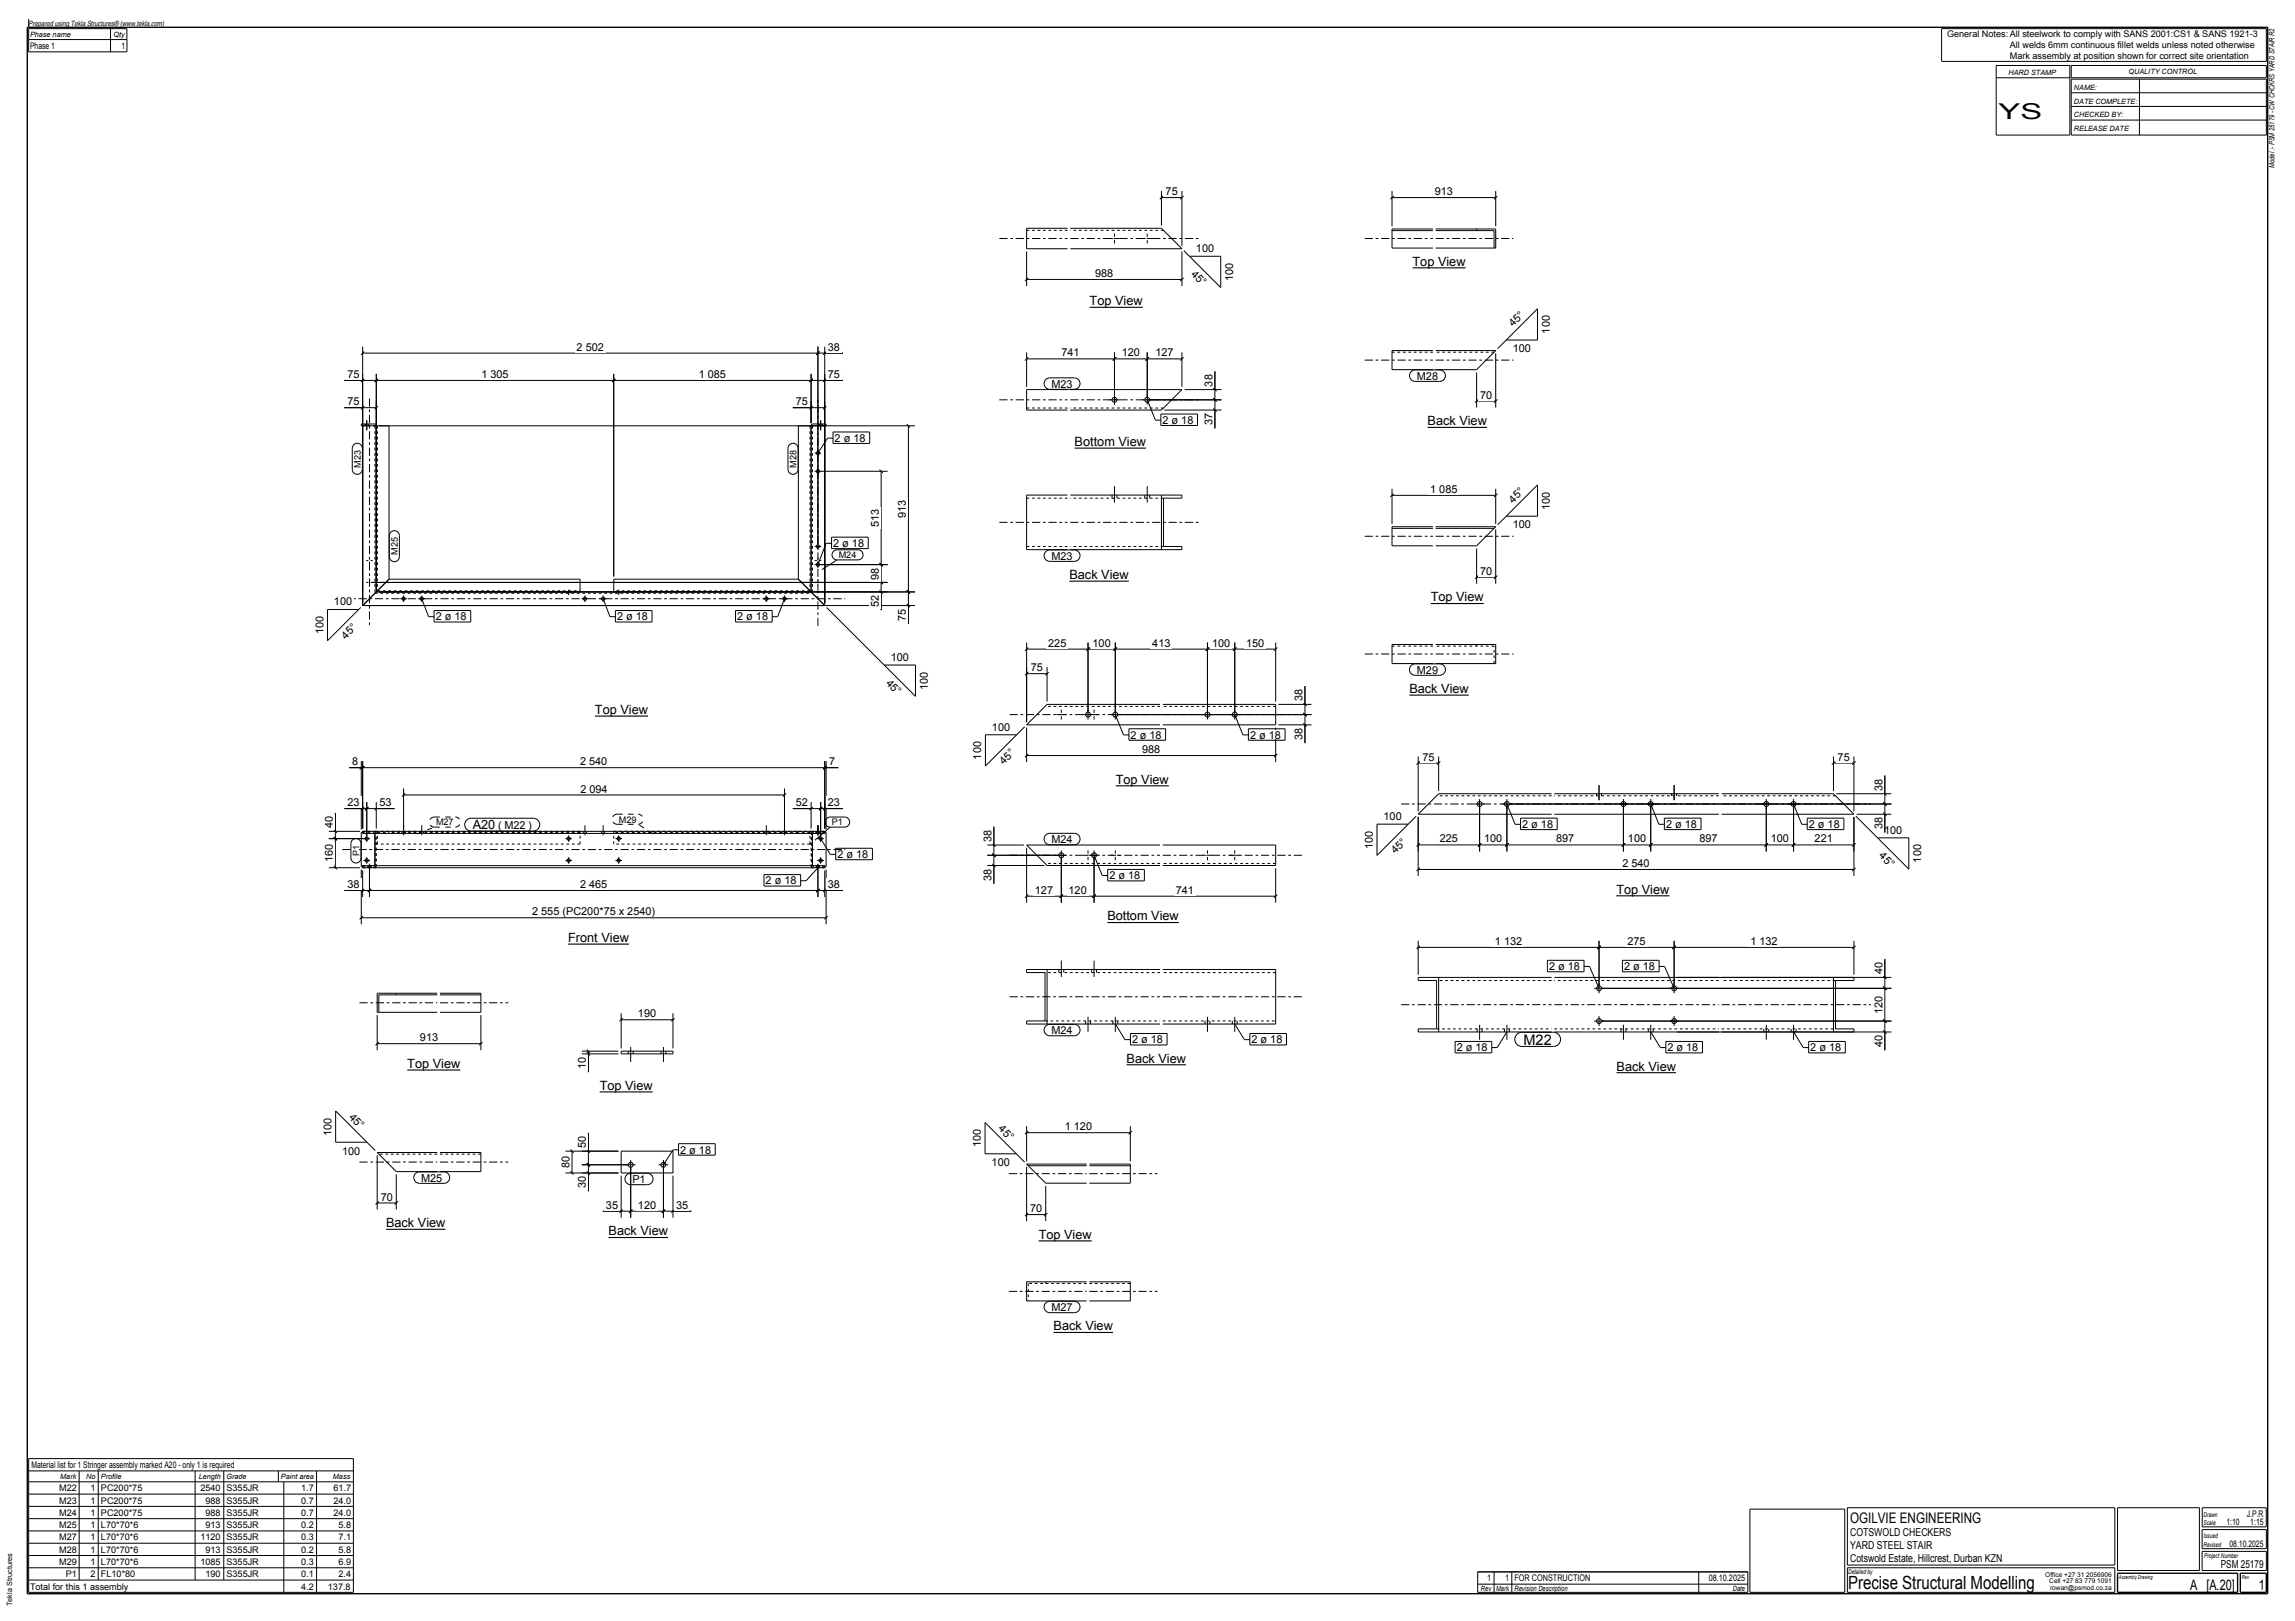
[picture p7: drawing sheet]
<svg xmlns="http://www.w3.org/2000/svg" width="841mm" height="594mm" viewBox="0 0 841 594" stroke-linecap="round" stroke-linejoin="round" font-family="sans-serif">
<defs><g id="words">
<text font-size="8" x="732.4" y="43.5">YS</text>
<text font-size="6.7" x="677.2" y="582.3">Precise Structural Modelling</text>
<g font-size="5.3">
<text x="558.3" y="382.9">M22</text>
<text x="678" y="558">OGILVIE ENGINEERING</text>
<text x="802.5" y="582.5">A [A.20]</text>
<text x="827.8" y="582.5">1</text>
</g>
<g font-size="4.7">
<text x="517.6" y="97.4">Top View</text>
<text x="399.3" y="111.9">Top View</text>
<text x="523.1" y="155.9">Back View</text>
<text x="393.8" y="163.5">Bottom View</text>
<text x="391.9" y="212.2">Back View</text>
<text x="524.3" y="220.4">Top View</text>
<text x="516.5" y="254">Back View</text>
<text x="218" y="261.7">Top View</text>
<text x="408.9" y="287.2">Top View</text>
<text x="173.2" y="303.9">A20</text>
<text x="592.3" y="327.5">Top View</text>
<text x="405.8" y="337.3">Bottom View</text>
<text x="208.2" y="345.2">Front View</text>
<text x="412.8" y="389.4">Back View</text>
<text x="149.2" y="391.4">Top View</text>
<text x="592.4" y="392.3">Back View</text>
<text x="219.7" y="399.4">Top View</text>
<text x="141.5" y="449.7">Back View</text>
<text x="223" y="452.7">Back View</text>
<text x="380.6" y="454">Top View</text>
<text x="386.1" y="487.5">Back View</text>
</g>
<g font-size="4">
<text x="427.1" y="71.5">75</text>
<text x="525.8" y="71.5">913</text>
<text x="438.3" y="92.4">100</text>
<text x="401.3" y="101.5">988</text>
<text x="436.3" y="100.7" transform="rotate(45 436.3 100.7)">45°</text>
<text x="451.8" y="103" transform="rotate(-90 451.8 103)">100</text>
<text x="554.5" y="120" transform="rotate(-45 554.5 120)">45°</text>
<text x="567.9" y="122.2" transform="rotate(-90 567.9 122.2)">100</text>
<text x="211.3" y="128.5">2 502</text>
<text x="303.4" y="128.5">38</text>
<text x="389" y="130.6">741</text>
<text x="411.1" y="130.6">120</text>
<text x="423.4" y="130.6">127</text>
<text x="554.4" y="129.1">100</text>
<text x="127.3" y="138.5">75</text>
<text x="176.4" y="138.5">1 305</text>
<text x="256.1" y="138.5">1 085</text>
<text x="303.4" y="138.5">75</text>
<text x="385.3" y="142.1">M23</text>
<text x="444.3" y="141.6" transform="rotate(-90 444.3 141.6)">38</text>
<text x="519.2" y="139.2">M28</text>
<text x="127.3" y="148.5">75</text>
<text x="291.7" y="148.5">75</text>
<text x="542.4" y="146.1">70</text>
<text x="426" y="155.3">2 ø 18</text>
<text x="444.3" y="155.8" transform="rotate(-90 444.3 155.8)">37</text>
<text x="305.9" y="161.9">2 ø 18</text>
<text x="524.1" y="180.6">1 085</text>
<text x="554.5" y="184.5" transform="rotate(-45 554.5 184.5)">45°</text>
<text x="332" y="189.8" transform="rotate(-90 332 189.8)">913</text>
<text x="567.9" y="186.8" transform="rotate(-90 567.9 186.8)">100</text>
<text x="322" y="193.1" transform="rotate(-90 322 193.1)">513</text>
<text x="554.4" y="193.7">100</text>
<text x="305.3" y="200.4">2 ø 18</text>
<text x="385.3" y="205.1">M23</text>
<text x="322" y="212.4" transform="rotate(-90 322 212.4)">98</text>
<text x="542.4" y="210.6">70</text>
<text x="122.4" y="221.8">100</text>
<text x="159.7" y="227.3">2 ø 18</text>
<text x="226.1" y="227.3">2 ø 18</text>
<text x="270.1" y="227.3">2 ø 18</text>
<text x="322" y="222.5" transform="rotate(-90 322 222.5)">52</text>
<text x="332" y="227.5" transform="rotate(-90 332 227.5)">75</text>
<text x="118.5" y="232.4" transform="rotate(-90 118.5 232.4)">100</text>
<text x="126.8" y="234.4" transform="rotate(-45 126.8 234.4)">45°</text>
<text x="384.1" y="237">225</text>
<text x="400.4" y="237">100</text>
<text x="422.3" y="237">413</text>
<text x="444.1" y="237">100</text>
<text x="456.6" y="237">150</text>
<text x="326.4" y="242.2">100</text>
<text x="377.7" y="246">75</text>
<text x="324.4" y="250.5" transform="rotate(45 324.4 250.5)">45°</text>
<text x="519.2" y="246.9">M29</text>
<text x="340" y="252.8" transform="rotate(-90 340 252.8)">100</text>
<text x="477.3" y="257" transform="rotate(-90 477.3 257)">38</text>
<text x="363.5" y="267.8">100</text>
<text x="414.3" y="270.7">2 ø 18</text>
<text x="418.5" y="276">988</text>
<text x="458.1" y="270.7">2 ø 18</text>
<text x="477.3" y="271.2" transform="rotate(-90 477.3 271.2)">38</text>
<text x="129" y="280.4">8</text>
<text x="212.6" y="280.4">2 540</text>
<text x="303.9" y="280.4">7</text>
<text x="359.6" y="278.3" transform="rotate(-90 359.6 278.3)">100</text>
<text x="367.9" y="280.3" transform="rotate(-45 367.9 280.3)">45°</text>
<text x="521.2" y="278.7">75</text>
<text x="673.4" y="278.7">75</text>
<text x="212.7" y="290.4">2 094</text>
<text x="689.8" y="289.7" transform="rotate(-90 689.8 289.7)">38</text>
<text x="127.3" y="295.4">23</text>
<text x="139" y="295.4">53</text>
<text x="291.7" y="295.4">52</text>
<text x="303.4" y="295.4">23</text>
<text x="122" y="303.5" transform="rotate(-90 122 303.5)">40</text>
<text x="182.6" y="303.9">( M22 )</text>
<text x="507" y="300.5">100</text>
<text x="557.8" y="303.4">2 ø 18</text>
<text x="610.5" y="303.4">2 ø 18</text>
<text x="662.8" y="303.4">2 ø 18</text>
<text x="689.8" y="303.9" transform="rotate(-90 689.8 303.9)">38</text>
<text x="690.4" y="305.5">100</text>
<text x="363.3" y="308.5" transform="rotate(-90 363.3 308.5)">38</text>
<text x="385.3" y="309">M24</text>
<text x="503.1" y="311.1" transform="rotate(-90 503.1 311.1)">100</text>
<text x="527.6" y="308.7">225</text>
<text x="543.9" y="308.7">100</text>
<text x="570.2" y="308.7">897</text>
<text x="596.6" y="308.7">100</text>
<text x="622.7" y="308.7">897</text>
<text x="648.9" y="308.7">100</text>
<text x="665" y="308.7">221</text>
<text x="122" y="316" transform="rotate(-90 122 316)">160</text>
<text x="306.9" y="314.4">2 ø 18</text>
<text x="511.4" y="313.1" transform="rotate(-45 511.4 313.1)">45°</text>
<text x="594.5" y="317.7">2 540</text>
<text x="688.4" y="313.8" transform="rotate(45 688.4 313.8)">45°</text>
<text x="704" y="316.1" transform="rotate(-90 704 316.1)">100</text>
<text x="363.3" y="322.7" transform="rotate(-90 363.3 322.7)">38</text>
<text x="406.5" y="322.2">2 ø 18</text>
<text x="127.3" y="325.4">38</text>
<text x="212.6" y="325.4">2 465</text>
<text x="280.6" y="324.1">2 ø 18</text>
<text x="303.4" y="325.4">38</text>
<text x="379.2" y="327.5">127</text>
<text x="391.6" y="327.5">120</text>
<text x="430.9" y="327.5">741</text>
<text x="195" y="335.4">2 555 (PC200*75 x 2540)</text>
<text x="547.8" y="346.3">1 132</text>
<text x="596.4" y="346.3">275</text>
<text x="641.4" y="346.3">1 132</text>
<text x="567.6" y="355.5">2 ø 18</text>
<text x="595.1" y="355.5">2 ø 18</text>
<text x="689.8" y="357" transform="rotate(-90 689.8 357)">40</text>
<text x="689.8" y="371.5" transform="rotate(-90 689.8 371.5)">120</text>
<text x="233.8" y="372.8">190</text>
<text x="153.9" y="381.6">913</text>
<text x="385.3" y="379">M24</text>
<text x="414.8" y="382.3">2 ø 18</text>
<text x="458.6" y="382.3">2 ø 18</text>
<text x="689.8" y="383.7" transform="rotate(-90 689.8 383.7)">40</text>
<text x="533.8" y="385.2">2 ø 18</text>
<text x="611" y="385.2">2 ø 18</text>
<text x="663.4" y="385.2">2 ø 18</text>
<text x="214.7" y="391.8" transform="rotate(-90 214.7 391.8)">10</text>
<text x="127.7" y="409.6" transform="rotate(45 127.7 409.6)">45°</text>
<text x="365.6" y="413.9" transform="rotate(45 365.6 413.9)">45°</text>
<text x="121.5" y="416.2" transform="rotate(-90 121.5 416.2)">100</text>
<text x="390.2" y="414.2">1 120</text>
<text x="125.4" y="423.1">100</text>
<text x="214.7" y="420.7" transform="rotate(-90 214.7 420.7)">50</text>
<text x="249.3" y="422.7">2 ø 18</text>
<text x="359.5" y="420.4" transform="rotate(-90 359.5 420.4)">100</text>
<text x="208.7" y="428" transform="rotate(-90 208.7 428)">80</text>
<text x="363.4" y="427.3">100</text>
<text x="154.3" y="433">M25</text>
<text x="214.7" y="435.4" transform="rotate(-90 214.7 435.4)">30</text>
<text x="231.7" y="433.5">P1</text>
<text x="139.5" y="439.9">70</text>
<text x="222" y="442.9">35</text>
<text x="233.8" y="442.9">120</text>
<text x="247.7" y="442.9">35</text>
<text x="377.5" y="444.2">70</text>
<text x="385.3" y="480.4">M27</text>
<text x="678" y="563">COTSWOLD CHECKERS</text>
<text x="678" y="567.5">YARD STEEL STAIR</text>
<text x="678" y="572.5">Cotswold Estate, Hillcrest, Durban KZN</text>
<text x="813.8" y="574.5">PSM 25179</text>
</g>
<g font-size="3.3">
<text x="11" y="18">Phase 1</text>
<text x="44.5" y="18">1</text>
<text x="713.5" y="13.5">General Notes: All steelwork to comply with SANS 2001:CS1 &amp; SANS 1921-3</text>
<text x="736.5" y="17.5">All welds 6mm continuous fillet welds unless noted otherwise</text>
<text x="736.5" y="21.5">Mark assembly at position shown for correct site orientation</text>
<text x="132.2" y="171.4" transform="rotate(-90 132.2 171.4)">M23</text>
<text x="291.9" y="171.4" transform="rotate(-90 291.9 171.4)">M28</text>
<text x="145.8" y="203.4" transform="rotate(-90 145.8 203.4)">M25</text>
<text x="307.3" y="204.6">M24</text>
<text x="159.8" y="302.5">M27</text>
<text x="226.8" y="301.5">M29</text>
<text x="304.8" y="302.5">P1</text>
<text x="131.7" y="313.8" transform="rotate(-90 131.7 313.8)">P1</text>
<text x="11.5" y="538">Material list for 1 Stringer assembly marked A20 - only 1 is required</text>
<text x="21.7" y="546.5">M22</text>
<text x="21.7" y="551">M23</text>
<text x="33.1" y="546.5">1</text>
<text x="33.1" y="551">1</text>
<text x="37" y="551">PC200*75</text>
<text x="37" y="546.5">PC200*75</text>
<text x="73.4" y="546.5">2540 S355JR</text>
<text x="75.3" y="551">988 S355JR</text>
<text x="110.4" y="546.5">1.7</text>
<text x="110.4" y="551">0.7</text>
<text x="122.2" y="546.5">61.7</text>
<text x="122.2" y="551">24.0</text>
<text x="21.7" y="555.5">M24</text>
<text x="33.1" y="555.5">1</text>
<text x="37" y="555.5">PC200*75</text>
<text x="75.3" y="555.5">988 S355JR</text>
<text x="110.4" y="555.5">0.7</text>
<text x="122.2" y="555.5">24.0</text>
<text x="823.4" y="555.7">J.P.R</text>
<text x="21.7" y="560">M25</text>
<text x="33.1" y="560">1</text>
<text x="37" y="560">L70*70*6</text>
<text x="75.3" y="560">913 S355JR</text>
<text x="110.4" y="560">0.2</text>
<text x="124" y="560">5.8</text>
<text x="815.8" y="559">1:10</text>
<text x="824.6" y="559">1:15</text>
<text x="21.7" y="564.5">M27</text>
<text x="21.7" y="569">M28</text>
<text x="33.1" y="564.5">1</text>
<text x="33.1" y="569">1</text>
<text x="37" y="569">L70*70*6</text>
<text x="37" y="564.5">L70*70*6</text>
<text x="73.4" y="564.5">1120 S355JR</text>
<text x="75.3" y="569">913 S355JR</text>
<text x="110.4" y="564.5">0.3</text>
<text x="110.4" y="569">0.2</text>
<text x="124" y="564.5">7.1</text>
<text x="124" y="569">5.8</text>
<text x="817" y="567">08.10.2025</text>
<text x="21.7" y="573.5">M29</text>
<text x="33.1" y="573.5">1</text>
<text x="37" y="573.5">L70*70*6</text>
<text x="73.4" y="573.5">1085 S355JR</text>
<text x="110.4" y="573.5">0.3</text>
<text x="124" y="573.5">6.9</text>
<text x="24.1" y="578">P1</text>
<text x="33.1" y="578">2</text>
<text x="37" y="578">FL10*80</text>
<text x="75.3" y="578">190 S355JR</text>
<text x="110.4" y="578">0.1</text>
<text x="124" y="578">2.4</text>
<text x="545" y="579.5">1</text>
<text x="551.5" y="579.5">1 FOR CONSTRUCTION</text>
<text x="626.2" y="579.5">08.10.2025</text>
<text x="11" y="582.5">Total for this 1 assembly</text>
<text x="110.4" y="582.5">4.2</text>
<text x="120.2" y="582.5">137.8</text>
</g>
<g font-size="2.7">
<text x="10.5" y="9.5">Prepared using Tekla Structures® (www.tekla.com)</text>
<text x="11" y="13.5">Phase name</text>
<text x="41.6" y="13.5">Qty</text>
<text x="736" y="27.5">HARD STAMP</text>
<text x="780" y="27">QUALITY CONTROL</text>
<text x="760" y="33">NAME:</text>
<text x="760" y="38">DATE COMPLETE:</text>
<text x="760" y="43">CHECKED BY:</text>
<text x="760" y="48">RELEASE DATE</text>
<text x="833.5" y="61.5" transform="rotate(-90 833.5 61.5)">Model :- PSM 25179 - CW CHCKRS YARD STAIR R2</text>
<text x="22.1" y="542">Mark</text>
<text x="31.6" y="542">No</text>
<text x="37" y="542">Profile</text>
<text x="72.8" y="542">Length</text>
<text x="83" y="542">Grade</text>
<text x="102.9" y="542">Paint area</text>
<text x="122" y="542">Mass</text>
<text x="542.7" y="583">Rev</text>
<text x="548.3" y="583">Mark</text>
<text x="555" y="583">Revision Description</text>
<text x="635" y="583">Date</text>
<text x="4.5" y="588.5" transform="rotate(-90 4.5 588.5)">Tekla Structures</text>
</g>
<g font-size="2.4">
<text x="807.5" y="555.7">Drawn</text>
<text x="807.5" y="559">Scale</text>
<text x="807.5" y="563.8">Issued</text>
<text x="807.5" y="566.8">Revised</text>
<text x="807.7" y="570.7">Project Number</text>
<text x="677.2" y="576.7">Detailed by</text>
<text x="749.5" y="578">Office +27 31 2056906</text>
<text x="751" y="580.3">Cell +27 83 779 1091</text>
<text x="751.3" y="582.5">rowan@psmod.co.za</text>
</g>
<g font-size="2">
<text x="776.5" y="578.5">Assembly Drawing</text>
<text x="821.5" y="578.5">Rev</text>
</g>
</g></defs>
<path d="M10 10h821v574h-821z" fill="none" stroke="#000" stroke-width=".5"/>
<path d="M208.2 346h22.3" fill="none" stroke="#000" stroke-width=".4"/>
<path d="M208.2 341.7h22.3v3.5h-22.3z" fill-rule="evenodd" fill="#fefefb"/>
<path d="M218 262.4h19.5" fill="none" stroke="#000" stroke-width=".4"/>
<path d="M218 258.2h19.5v3.5h-19.5z" fill-rule="evenodd" fill="#fefefb"/>
<path d="M399.3 112.6h19.4" fill="none" stroke="#000" stroke-width=".4"/>
<path d="M399.3 108.4h19.4v3.5h-19.4z" fill-rule="evenodd" fill="#fefefb"/>
<path d="M391.9 213h21.8" fill="none" stroke="#000" stroke-width=".4"/>
<path d="M391.9 208.7h21.8v3.5h-21.8z" fill-rule="evenodd" fill="#fefefb"/>
<path d="M393.8 164.2h26.2" fill="none" stroke="#000" stroke-width=".4"/>
<path d="M393.8 160h26.2v3.5h-26.2z" fill-rule="evenodd" fill="#fefefb"/>
<path d="M408.9 288h19.4" fill="none" stroke="#000" stroke-width=".4"/>
<path d="M408.9 283.7h19.4v3.5h-19.4z" fill-rule="evenodd" fill="#fefefb"/>
<path d="M412.8 390.2h21.8" fill="none" stroke="#000" stroke-width=".4"/>
<path d="M412.8 385.9h21.8v3.5h-21.8z" fill-rule="evenodd" fill="#fefefb"/>
<path d="M405.8 338.1h26.2" fill="none" stroke="#000" stroke-width=".4"/>
<path d="M405.8 333.8h26.2v3.5h-26.2z" fill-rule="evenodd" fill="#fefefb"/>
<path d="M149.2 392.1h19.5" fill="none" stroke="#000" stroke-width=".4"/>
<path d="M149.2 387.9h19.5v3.5h-19.5z" fill-rule="evenodd" fill="#fefefb"/>
<path d="M141.5 450.5h21.8" fill="none" stroke="#000" stroke-width=".4"/>
<path d="M141.5 446.2h21.8v3.5h-21.8z" fill-rule="evenodd" fill="#fefefb"/>
<path d="M219.7 400.1h19.5" fill="none" stroke="#000" stroke-width=".4"/>
<path d="M219.7 395.9h19.5v3.5h-19.5z" fill-rule="evenodd" fill="#fefefb"/>
<path d="M223 453.5h21.8" fill="none" stroke="#000" stroke-width=".4"/>
<path d="M223 449.2h21.8v3.5h-21.8z" fill-rule="evenodd" fill="#fefefb"/>
<path d="M380.6 454.7h19.5" fill="none" stroke="#000" stroke-width=".4"/>
<path d="M380.6 450.5h19.5v3.5h-19.5z" fill-rule="evenodd" fill="#fefefb"/>
<path d="M386.1 488.3h21.7" fill="none" stroke="#000" stroke-width=".4"/>
<path d="M386.1 484h21.7v3.5h-21.7z" fill-rule="evenodd" fill="#fefefb"/>
<path d="M517.6 98.1h19.5" fill="none" stroke="#000" stroke-width=".4"/>
<path d="M517.6 93.9h19.5v3.5h-19.5z" fill-rule="evenodd" fill="#fefefb"/>
<path d="M523.1 156.6h21.8" fill="none" stroke="#000" stroke-width=".4"/>
<path d="M523.1 152.4h21.8v3.5h-21.8z" fill-rule="evenodd" fill="#fefefb"/>
<path d="M524.3 221.2h19.4" fill="none" stroke="#000" stroke-width=".4"/>
<path d="M524.3 216.9h19.4v3.5h-19.4z" fill-rule="evenodd" fill="#fefefb"/>
<path d="M516.5 254.7h21.7" fill="none" stroke="#000" stroke-width=".4"/>
<path d="M516.5 250.5h21.7v3.5h-21.7z" fill-rule="evenodd" fill="#fefefb"/>
<path d="M592.3 328.3h19.5" fill="none" stroke="#000" stroke-width=".4"/>
<path d="M592.3 324h19.5v3.5h-19.5z" fill-rule="evenodd" fill="#fefefb"/>
<path d="M592.4 393.1h21.8" fill="none" stroke="#000" stroke-width=".4"/>
<path d="M592.4 388.8h21.8v3.5h-21.8z" fill-rule="evenodd" fill="#fefefb"/>
<g fill="none" stroke="#000" stroke-width=".37" stroke-dasharray="1 1 1 1" stroke-linecap="butt">
<path d="M391.2 84.4h-15M426.4 84.4h-34.2M525.1 129.1h-15M547.5 129.1h-21.4M137.4 156v61.4M137.7 156h-4.8M138.3 156v60.5M296.8 156v60.5M297.7 156v61.4M302.2 156h-4.8M391.2 149.5h-15M426.4 149.5h-34.2"/>
<path d="M391.2 182.6h-15M426.4 182.6h-34.2M137.4 217.4h160.3M138.3 216.5h74.3M296.8 216.5h-71.9M391.2 200.3h-15M426.4 200.3h-34.2M525.1 236.8h-15M541.1 236.8v-.6M547.5 236.8h-21.4M425.1 258.9h-42.1M467.5 258.9h-41.4"/>
<path d="M547.5 243.2v-6.4M568.6 291.6h-42.2M629.9 291.6h-60.3M672.6 291.6h-41.7M132.9 317.2h4.5M132.9 304.6h5M132.9 317.6h4.8M137.4 305.4h-4.5M137.7 317.6v-12.6M137.7 305h-4.8M137.9 318h-5M137.9 304.6v13.4"/>
<path d="M137.9 309.3h.4M138.3 309.3v-4.3M138.3 305h4.3M142.6 305v-.4M142.6 304.6h-4.7M212.6 304.6h-70M212.6 305h-70M212.6 309.3h-74.3M212.6 309.3v-4.7M224.9 309.3v-4.7M224.9 304.6h67.7M292.6 305v-.4"/>
<path d="M292.6 304.6h4.6M292.6 305h-67.7M296.8 309.3v-4.3M296.8 305h-4.2M296.8 309.3h-71.9M297.2 309.3h-.4M297.2 304.6v13.4M297.4 305v12.6M297.7 305.4h4.5M302.2 318h-5M302.2 317.2h-4.5M302.2 304.6h-5"/>
<path d="M302.2 317.6h-4.8M302.2 305h-4.8M425.1 316.4h-42.1M467.5 316.4h-41.4M425.1 356.4h-42.1M467.5 356.4h-41.4M568.6 359.3h-42.2M629.9 359.3h-60.3M672.6 359.3h-41.7M383 374.1h42.1M426.1 374.1h41.4M526.4 377h42.2"/>
<path d="M569.6 377h60.3M630.9 377h41.7M160.2 422.9h-21.4M176.2 422.9h-15M376.8 470.3v6.4M383.2 470.3v-.6M398.2 470.3h-21.4M414.2 470.3h-15"/>
</g>
<path d="M207.8 217.4v-.5M208.4 218.1v-3.7M209 217.4v-.5M226.1 217.4v-.5M226.7 218.1v-3.7M227.3 217.4v-.5M152.8 305.6l6.4-2.5M239.4 305.6l-5.6-3.5" fill="none" stroke="#000" stroke-width=".37" stroke-dasharray="2 2" stroke-linecap="butt"/>
<g fill="none" stroke="#000" stroke-width=".37">
<path d="M10.5 10.5h36v8.5h-36zM10.5 7v3M10.5 14.5h36M40.5 10.5v8.5M711.5 10.5h119v12h-119zM731.5 24h27v25.5h-27zM731.5 28.5h27M759 24h71.5v4.5h-71.5zM759 29h71.5v20.5h-71.5zM759 34h71.5M759 39h71.5M784 29v20.5"/>
<path d="M759 44h71.5M425.6 70v12.7M425.6 72.4h7.5M426.2 71.8l-1.2 1.2M433.1 70v20.2M433.7 71.8l-1.2 1.2M510.1 70v12.9M510.1 72.4h38M510.7 71.8l-1.2 1.2M548.1 70v12.9M548.7 71.8l-1.2 1.2M376.2 92.1v12.7"/>
<path d="M391.2 83.7h-15v7.5h15M392.2 83.7h33.4l7.5 7.5h-40.9M406.6 87.4h1.2M408.4 85.6v1.2M408.4 88v1.2M409 87.4h1.2M418.6 87.4h1.2M420.4 85.6v1.2M420.4 88v1.2M421 87.4h1.2M433.1 92.1v12.7M433.8 91.9l13.5 13.5v-11.5h-11.4"/>
<path d="M510.1 84.5h15M525.1 83.9h-15v7h15M526.1 83.9h22v7h-22M526.1 84.5h21.4v6.4M541.1 83.9v.6M376.2 102.4h56.9M376.8 101.8l-1.2 1.2M433.7 101.8l-1.2 1.2M126.2 139.4h182.7M132.9 127v94.9M132.9 129.4h176M133.5 138.8l-1.2 1.2"/>
<path d="M133.5 128.8l-1.2 1.2M137.9 137v79.9h197.4M138.5 138.8l-1.2 1.2M224.9 137v74.2M225.5 138.8l-1.2 1.2M297.2 137v18M297.8 138.8l-1.2 1.2M299.7 127v74.4M300.3 128.8l-1.2 1.2M302.2 127v94.9l-9.6-9.7M302.8 128.8l-1.2 1.2M302.8 138.8l-1.2 1.2"/>
<path d="M376.2 129.1v12.7M376.2 131.5h56.9M376.8 130.9l-1.2 1.2M408.4 129.1v19.2M409 130.9l-1.2 1.2M420.4 129.1v19.2M421 130.9l-1.2 1.2M433.1 129.1v12.7M433.7 130.9l-1.2 1.2M445.2 136.1v20.9M525.1 128.5h-15v7h15M526.1 128.5h22l-7 7h-15"/>
<path d="M541.1 136.5v12.9M548.1 129.5v19.9M552 124.6h11.4v-11.5l-14.6 14.7M126.2 149.4h11.7M133.5 148.8l-1.2 1.2M133.8 155.4v.6M134.4 154v3.7M135 155.4v.6M137.7 156v-.6h-5.3v.6h202.9M138.5 148.8l-1.2 1.2M142.6 156v56.2M290.5 149.4h11.7"/>
<path d="M292.6 156v56.2M297.2 156v60.9M297.4 156v-.6h5.3v.6M297.8 148.8l-1.2 1.2M300.1 155.4v.6M300.7 154v3.7M301.3 155.4v.6M302.8 148.8l-1.2 1.2M332.3 155.4l1.2 1.2M332.9 156v72.6M391.2 142.8h-15v7.5h15M392.2 142.8h40.9l-7.5 7.5h-33.4"/>
<path d="M406.6 146.5h3.6M418.6 146.5h29M420.4 146.5l3 7.5h2M426.6 150.3h21M434.1 142.8h13.5M444.6 145.9l1.2 1.2M444.6 142.2l1.2 1.2M444.6 149.7l1.2 1.2M541.1 147h7M541.7 146.4l-1.2 1.2M548.7 146.4l-1.2 1.2M298.5 172.7h26.8"/>
<path d="M298.5 166h2.4M305.3 160.5h-2l-3.6 5.5M322.3 172.1l1.2 1.2M322.9 172.7v50.9M408.4 178.2v6M420.4 178.2v6M510.1 179.1v12.9M548.1 179.1v12.9M304.7 199.1h-2l-3 7.8M391.2 181.4h-15v20h15M392.2 181.4h40.9v1.2h-6.7v17.7h6.7v1.1h-40.9M407.5 181.4v1.2"/>
<path d="M409.3 181.4v1.2M419.5 181.4v1.2M421.3 181.4v1.2M425.6 181.4v20M510.1 193.6h15M510.1 181.5h38M510.7 180.9l-1.2 1.2M525.1 193h-15v7h15M526.1 193h22l-7 7h-15M526.1 193.6h21.4M548.1 194v19.9M548.7 180.9l-1.2 1.2"/>
<path d="M552 189.2h11.4v-11.5l-14.6 14.6M134.2 205.4h.8M134.2 213.4h.8M135.4 204.2v.8M135.4 205.8v.8M135.4 212.2v.8M135.4 213.8v.8M135.8 205.4h.8M135.8 213.4h189.5M142.6 212.2l-9.7 9.7M142.6 212.2h70v4.7M146.7 219.4h2.4"/>
<path d="M147.9 218.2v2.4M153.4 219.4h2.4M154.6 218.2v2.4M154.6 219.4l2.5 6.6h2M213.2 219.4h2.4M214.3 218.2v2.4M219.8 219.4h2.4M221 218.2v2.4M221 219.4l2.5 6.6h2M279.6 219.4h2.4M280.8 218.2v2.4M286.3 219.4h2.4"/>
<path d="M287.5 218.2v2.4M287.5 219.4l-2.5 6.6h-2M292.6 212.2h-67.7v4.7M298.5 205.4h.8M298.5 206.9h26.8M298.5 200.2h2.4M299.7 204.2v.8M299.7 205.7v2.4M299.7 212.2v.8M299.7 213.8v.8M300.1 205.4h.8M306.7 205.2l-5.5 3.5"/>
<path d="M322.3 216.3l1.2 1.2M322.3 212.8l1.2 1.2M322.3 206.3l1.2 1.2M332.3 216.3l1.2 1.2M541.1 201v12.9M541.1 211.5h7M541.7 210.9l-1.2 1.2M548.7 210.9l-1.2 1.2M132.2 222.6l-12.2 12.2v-11.5h11.5M132.9 221.9h202.4M302.9 222.6l32.6 32.6v-11.5h-11.5M332.3 221.3l1.2 1.2"/>
<path d="M376.2 235.5v29.1M376.2 237.9h91.3M376.8 237.3l-1.2 1.2M398.7 235.5v28.2M399.3 237.3l-1.2 1.2M408.7 235.5v28.2M409.3 237.3l-1.2 1.2M442.5 235.5v28.2M443.1 237.3l-1.2 1.2M452.5 235.5v28.2M453.1 237.3l-1.2 1.2M467.5 235.5v21.6"/>
<path d="M468.1 237.3l-1.2 1.2M525.1 236.2h-15v7h15M526.1 236.2h22v7h-22M376.2 246.9h7.5M376.8 246.3l-1.2 1.2M383.7 244.5v12.6M384.3 246.3l-1.2 1.2M425.1 258.1h-41.4l-7.5 7.5h48.9M426.1 258.1h41.4v7.5h-41.4M468.5 258.1h12.1M477.6 257.5l1.2 1.2M478.2 251.4v20.9"/>
<path d="M132.4 278.9v25.1M132.9 278.9v24.7M302.2 278.9v24.7M302.7 278.9v25.1M375.5 266.3l-14.4 14.4v-11.4h11.5M376.2 266.6v12.7M376.2 276.9h91.3M376.8 276.3l-1.2 1.2M387.1 261.9h1.2M388.9 260.1v1.2M388.9 262.5v1.2M389.5 261.9h1.2"/>
<path d="M396.9 261.9h3.6M400.9 260.1v1.2M400.9 262.5v1.2M401.5 261.9h1.2M406.9 261.9h73.7M408.7 261.9l3 7.4h2M452.5 261.9l3 7.4h2M467.5 266.6v12.7M468.1 276.3l-1.2 1.2M468.5 265.6h12.1M477.6 261.3l1.2 1.2M477.6 265l1.2 1.2"/>
<path d="M519.7 277.2v20.2M519.7 279.6h7.5M520.3 279l-1.2 1.2M527.2 277.2v12.7M527.8 279l-1.2 1.2M671.9 277.2v12.7M671.9 279.6h7.5M672.5 279l-1.2 1.2M679.4 277.2v20.2M680 279l-1.2 1.2M122.9 297.9v20.1M126.2 296.3h18.4"/>
<path d="M127.9 281.3h179.3M133 280.7l-1.2 1.2M133.5 280.7l-1.2 1.2M133.5 295.7l-1.2 1.2M134.4 293.9v14.6M135 295.7l-1.2 1.2M137.9 293.9v9.7M138.5 295.7l-1.2 1.2M147.9 288.9v17.2M147.9 291.3h139.6M148.5 290.7l-1.2 1.2M287.5 288.9v17.2"/>
<path d="M288.1 290.7l-1.2 1.2M290.5 296.3h18.4M297.2 293.9v9.7M297.8 295.7l-1.2 1.2M300.7 293.9v14.6M301.3 295.7l-1.2 1.2M302.8 280.7l-1.2 1.2M302.8 295.7l-1.2 1.2M303.3 280.7l-1.2 1.2M519 299.1l-14.4 14.4v-11.5h11.5M519.7 299.4v21.6M540.4 294.6h3.6"/>
<path d="M542.2 292.8v19.2M550.4 294.6h142.7M552.2 292.8v19.2M552.2 294.6l3 7.5h2M568.6 290.9h-41.4l-7.5 7.5h48.9M569.6 298.4h60.3M569.6 290.9h60.3M585.1 290.9v.7M586 287.7v5.5M586.9 290.9v.7M594.9 292.8v19.2M604.9 292.8v19.2"/>
<path d="M604.9 294.6l3 7.5h2M612.6 290.9v.7M613.5 287.7v5.5M614.4 290.9v.7M630.9 290.9h41l7.5 7.5h-48.5M647.3 292.8v19.2M657.2 292.8v19.2M657.2 294.6l3 7.5h2M672.9 290.9h20.2M679.4 299.4v21.6M680.1 299.1l19.4 19.4v-11.5h-11.5M680.4 298.4h12.7"/>
<path d="M690.1 294l1.2 1.2M690.1 290.3l1.2 1.2M690.1 297.8l1.2 1.2M690.7 284.2v20.9M120.5 318h11.4M120.5 304.6h11.4M120.5 307.3h15.1M122.3 306.7l1.2 1.2M122.3 304l1.2 1.2M122.3 317.4l1.2 1.2M132.4 318.6v20.1M132.9 304.6h169.3v.8h-169.3z"/>
<path d="M132.9 317.2h169.3v.8h-169.3zM132.9 319v9.7M132.9 305h-.5v12.6h.5M133.2 315.3h2.4M134.4 314.1v2.4M134.8 317.2v.8M135.4 316.5v4M136 317.2v.8M137.4 305.4v11.8M147.3 304.6v.8M148.5 304.6v.8M154 304.6v.8"/>
<path d="M154.6 302.4v3.7M155.2 304.6v.8M207.2 307.3h2.4M207.2 315.3h2.4M208.4 306.1v2.4M208.4 314.1v2.4M213.7 304.6v.8M214.3 302.4v3.7M215 304.6v.8M220.4 304.6v.8M221 302.4v3.7M221.6 304.6v.8"/>
<path d="M225.5 307.3h2.4M225.5 315.3h2.4M226.7 306.1v2.4M226.7 314.1v2.4M280.2 304.6v.8M280.8 302.4v3.7M281.4 304.6v.8M286.9 304.6v.8M288.1 304.6v.8M297.7 305.4v11.8M299.1 304.6v.8M299.1 317.2v.8"/>
<path d="M299.5 307.3h2.4M299.5 315.3h2.4M299.7 302.4v3.7M299.7 316.5v4M299.7 318l-4.3 4.7h-2M300.3 304.6v.8M300.3 317.2v.8M300.7 314.1v2.4M300.7 307.3l3.6 5.8h2M302.2 319v9.7M302.2 305h.5v12.6h-.5M302.7 318.6v20.1"/>
<path d="M304.2 303.1l-5.6 4.8M361.8 313.4h28.9M361.8 317.2h20.9M361.8 309.7h13.4M363.6 316.6l1.2 1.2M363.6 312.8l1.2 1.2M363.6 309.1l1.2 1.2M364.2 303v20.9M376.2 310.7v20.1M388.9 311.6v19.2M396.9 313.4h1.2M398.7 311.6v1.2"/>
<path d="M398.7 314v1.2M399.1 313.4h3.6M400.9 311.6v19.2M400.9 313.4l3 7.4h2M406.9 313.4h1.2M408.7 311.6v1.2M408.7 314v1.2M409.3 313.4h1.2M425.1 309.7h-48.9l7.5 7.5h41.4M426.1 309.7h41.4v7.5h-41.4M440.7 313.4h1.2M442.5 311.6v1.2"/>
<path d="M442.5 314v1.2M443.1 313.4h1.2M450.7 313.4h1.2M452.5 311.6v1.2M452.5 314v1.2M453.1 313.4h1.2M467.5 318.2v12.6M519.7 309.6h159.7M519.7 318.6h159.7M520.3 309l-1.2 1.2M520.3 318l-1.2 1.2M542.8 309l-1.2 1.2"/>
<path d="M552.8 309l-1.2 1.2M595.5 309l-1.2 1.2M605.5 309l-1.2 1.2M647.8 309l-1.2 1.2M657.8 309l-1.2 1.2M680 309l-1.2 1.2M680 318l-1.2 1.2M126.2 326.3h182.7M132.4 336.3h170.3M133 335.7l-1.2 1.2M133.5 325.7l-1.2 1.2M135.4 320.7v8"/>
<path d="M136 325.7l-1.2 1.2M299.7 320.7v8M300.3 325.7l-1.2 1.2M302.8 325.7l-1.2 1.2M303.3 335.7l-1.2 1.2M376.2 328.4h91.3M376.8 327.8l-1.2 1.2M389.5 327.8l-1.2 1.2M401.5 327.8l-1.2 1.2M468.1 327.8l-1.2 1.2M383.7 355.3v20M388 355.3v1.1"/>
<path d="M388.9 352v6M389.8 355.3v1.1M400 355.3v1.1M400.9 352v6M401.8 355.3v1.1M425.1 355.3h-48.9v1.1h6.8v17.7h-6.8v1.2h48.9M426.1 355.3h41.4v20h-41.4M519.7 344.8v12.4M519.7 347.2h159.7M520.3 346.6l-1.2 1.2M527.2 358.2v20M568.6 358.2h-48.9v1.1h6.7v17.7h-6.7v1.2h48.9"/>
<path d="M569.6 358.2h123.5M580.5 354.2h2l3.5 8M586 344.8v19.2M586.6 346.6l-1.2 1.2M608 354.2h2l3.5 8M613.5 344.8v19.2M614.1 346.6l-1.2 1.2M671.9 358.2v20M679.4 358.2v1.1h-6.8v17.7h6.8v1.2M679.4 344.8v12.4M680 346.6l-1.2 1.2M690.1 357.6l1.2 1.2"/>
<path d="M690.7 351.5v33.4M138.2 372v12.9M145.2 364v.6M160.2 364h-22v7h22M160.2 364.6h-21.4v6.4M161.2 364h15v7h-15M161.2 364.6h15M176.2 372v12.9M227.6 371.3v12.9M227.6 373.7h19M228.2 373.1l-1.2 1.2M246.6 371.3v12.9"/>
<path d="M247.2 373.1l-1.2 1.2M397.8 374.1v1.2M398.7 372.6v5.5M399.6 374.1v1.2M407.8 374.1v1.2M408.7 372.6v5.5M408.7 375.2l3.5 5.8h2M409.6 374.1v1.2M441.6 374.1v1.2M442.5 372.6v5.5M443.4 374.1v1.2M451.6 374.1v1.2"/>
<path d="M452.5 372.6v5.5M452.5 375.2l3.5 5.8h2M453.4 374.1v1.2M541.3 377v1.2M542.2 375.5v5.5M543.1 377v1.2M551.3 377v1.2M552.2 375.5v5.5M552.2 378.1l-3.5 5.8h-2M553.1 377v1.2M569.6 378.2h123.5M584.2 374.2h108.9"/>
<path d="M584.2 362.2h108.9M586 372.4v3.6M594 377v1.2M594.9 375.5v5.5M595.8 377v1.2M604 377v1.2M604.9 375.5v5.5M604.9 378.1l3.5 5.8h2M605.8 377v1.2M613.5 372.4v3.6M646.3 377v1.2M647.3 375.5v5.5"/>
<path d="M648.1 377v1.2M656.4 377v1.2M657.2 375.5v5.5M657.2 378.1l3.6 5.8h2M658.1 377v1.2M690.1 361.6l1.2 1.2M690.1 373.6l1.2 1.2M690.1 377.6l1.2 1.2M138.2 382.5h38M138.8 381.9l-1.2 1.2M176.8 381.9l-1.2 1.2M213.2 385.2h13.4"/>
<path d="M213.2 386.2h13.4M215 385.6l1.2 1.2M215 384.6l1.2 1.2M215.6 385.2v7.7M227.6 385.2h19v1h-19zM230.2 385.2v1M231.1 383.7v5.5M232 385.2v1M242.2 385.2v1M243.1 383.7v5.5M244 385.2v1M134.5 418.6h-11.5v-11.5l14.5 14.5"/>
<path d="M215.6 415.1v21.4M376.2 412.7v12.9M376.2 415.1h38M376.8 414.5l-1.2 1.2M414.2 412.7v12.9M414.8 414.5l-1.2 1.2M138.2 423.3v19.9M145.2 430.3v12.9M160.2 422.3h-22l7 7h15M161.2 422.3h15v7h-15M207.2 421.8h19.4M207.2 429.8h19.4"/>
<path d="M209 429.2l1.2 1.2M209 421.2l1.2 1.2M209.6 421.8v8M213.2 426.8h19.7M215 426.2l1.2 1.2M215 421.2l1.2 1.2M215 429.2l1.2 1.2M227.6 421.8h19v8h-19zM227.6 430.8v15.4M231.1 425v21.2M241.3 426.8h3.6M243.1 425v21.2"/>
<path d="M246.6 430.8v15.4M248.7 421.3h-2l-3.6 5.5M372.4 422.8h-11.4v-11.5l14.5 14.6M376.2 427.6v19.9M376.8 427.2h21.4M383.2 434.6v12.9M398.2 426.6h-22l7 7h15M399.2 426.6h15v7h-15M399.2 427.2h15M138.2 440.8h7M138.8 440.2l-1.2 1.2M145.8 440.2l-1.2 1.2"/>
<path d="M220.9 443.8h32.4M228.2 443.2l-1.2 1.2M231.7 443.2l-1.2 1.2M243.7 443.2l-1.2 1.2M247.2 443.2l-1.2 1.2M376.2 445.1h7M376.8 444.5l-1.2 1.2M383.8 444.5l-1.2 1.2M398.2 469.7h-22v7h22M399.2 469.7h15v7h-15M10.5 534.5h119v49h-119zM10.5 539h119"/>
<path d="M29 539v40M36 539v40M71.5 539v40M82 539v40M102 539v4M116 539v44.5M10.5 543h119M10.5 547.5h119M10.5 552h119M10.5 556.5h119M104 543v40.5M641.2 553h34.8v30.5h-34.8z"/>
<path d="M677 552.5h98v21h-98zM776 552.5h30v23h-30zM807 552.5h23.5v7h-23.5zM10.5 561h119M10.5 565.5h119M10.5 570h119M10.5 574.5h119M10.5 579h119M541.5 576h99v7.5h-99zM547.5 576v7.5M554 576v7.5M622.5 576v7.5"/>
<path d="M677 574.5h98v9h-98zM807 560.5h23.5v7h-23.5zM807 568.5h23.5v7h-23.5zM541.5 580.5h99M628 583.5h.1"/>
<circle cx="408.4" cy="146.5" r=".9"/>
<circle cx="420.4" cy="146.5" r=".9"/>
<circle cx="299.7" cy="172.7" r=".6"/>
<circle cx="299.7" cy="166" r=".6"/>
<circle cx="147.9" cy="219.4" r=".6"/>
<circle cx="154.6" cy="219.4" r=".6"/>
<circle cx="214.4" cy="219.4" r=".6"/>
<circle cx="221" cy="219.4" r=".6"/>
<circle cx="280.8" cy="219.4" r=".6"/>
<circle cx="287.5" cy="219.4" r=".6"/>
<circle cx="299.7" cy="200.2" r=".6"/>
<circle cx="299.7" cy="206.9" r=".6"/>
<circle cx="398.7" cy="261.9" r=".9"/>
<circle cx="408.7" cy="261.9" r=".9"/>
<circle cx="442.5" cy="261.9" r=".9"/>
<circle cx="452.5" cy="261.9" r=".9"/>
<circle cx="542.2" cy="294.6" r=".9"/>
<circle cx="552.2" cy="294.6" r=".9"/>
<circle cx="594.9" cy="294.6" r=".9"/>
<circle cx="604.9" cy="294.6" r=".9"/>
<circle cx="647.2" cy="294.6" r=".9"/>
<circle cx="657.2" cy="294.6" r=".9"/>
<circle cx="134.4" cy="315.3" r=".6"/>
<circle cx="134.4" cy="307.3" r=".6"/>
<circle cx="208.4" cy="315.3" r=".6"/>
<circle cx="208.4" cy="307.3" r=".6"/>
<circle cx="226.7" cy="315.3" r=".6"/>
<circle cx="226.7" cy="307.3" r=".6"/>
<circle cx="300.7" cy="315.3" r=".6"/>
<circle cx="300.7" cy="307.3" r=".6"/>
<circle cx="388.9" cy="313.4" r=".9"/>
<circle cx="400.9" cy="313.4" r=".9"/>
<circle cx="586" cy="362.2" r=".9"/>
<circle cx="586" cy="374.2" r=".9"/>
<circle cx="613.5" cy="362.2" r=".9"/>
<circle cx="613.5" cy="374.2" r=".9"/>
<circle cx="231.1" cy="426.8" r=".9"/>
<circle cx="243.1" cy="426.8" r=".9"/>
</g>
<g fill="none" stroke="#000" stroke-width=".37" stroke-dasharray="3 1 1 1" stroke-linecap="butt">
<path d="M366.2 87.4h25M392.2 87.4h47.2M500.1 87.4h25M526.1 87.4h28.5M500.1 132h25M526.1 132h28.5M135.4 146v83.4M366.2 146.5h25M392.2 146.5h47.2M366.2 191.4h25M392.2 191.4h47.2M500.1 196.5h25"/>
<path d="M526.1 196.5h28.5M125.4 219.4h184.3M299.7 229.4v-83.4M500.1 239.7h25M526.1 239.7h28.5M370 261.9h55.1M426.1 261.9h51.4M513.4 294.6h55.2M569.6 294.6h60.3M630.9 294.6h54.7M125.4 311.3h184.3M370 313.4h55.1"/>
<path d="M426.1 313.4h51.4M131.7 367.5h28.5M161.2 367.5h25M370 365.3h55.1M426.1 365.3h51.4M513.4 368.2h55.2M569.6 368.2h60.3M630.9 368.2h54.7M131.7 425.8h28.5M161.2 425.8h25M369.7 430.1h28.5M399.2 430.1h25"/>
<path d="M369.7 473.2h28.5M399.2 473.2h25"/>
</g>
<path d="M776 576.5h44v7h-44zM821 576.5h9.5v7h-9.5z" fill="none" stroke="#000" stroke-width=".5"/>
<g fill="#fefefb">
<path d="M118.4 298.5h4.2v5.6h-4.2z" fill-rule="evenodd"/>
<path d="M118.4 308.7h4.2v7.9h-4.2z" fill-rule="evenodd"/>
<path d="M212 276.8h11.2v4.2h-11.2z" fill-rule="evenodd"/>
<path d="M194.4 331.8h46.3v4.2h-46.3z" fill-rule="evenodd"/>
<path d="M280.6 321.1h11.3v3h-11.3z" fill-rule="evenodd"/>
<path d="M280.6 321.1h11.3v3h-11.3z" fill-rule="evenodd"/>
</g>
<path d="M292.8 321.1v3" fill="none" stroke="#fefefb" stroke-width=".37"/>
<path d="M280 320.5h13.4v4.2h-13.4z" fill="none" stroke="#000" stroke-width=".37"/>
<g fill="#fefefb">
<path d="M304.8 300h4.1v2.5h-4.1z" fill-rule="evenodd"/>
<path d="M304.8 300h4.1v2.5h-4.1z" fill-rule="evenodd"/>
</g>
<path d="M302.9 299.9l1.3-.5h5.3a1.85 1.85 0 0 1 1.9 1.8 1.85 1.85 0 0 1-1.9 1.9h-5.3a1.85 1.85 0 0 1-1.7-1.1 1.85 1.85 0 0 1 .4-2.1z" fill="none" stroke="#000" stroke-width=".37"/>
<g fill="#fefefb">
<path d="M128.4 276.8h3.5v4.2h-3.5z" fill-rule="evenodd"/>
<path d="M306.9 311.4h11.3v3h-11.3z" fill-rule="evenodd"/>
<path d="M306.9 311.4h11.3v3h-11.3z" fill-rule="evenodd"/>
</g>
<path d="M319.1 311.4v3" fill="none" stroke="#fefefb" stroke-width=".37"/>
<path d="M306.3 310.8h13.4v4.2h-13.4z" fill="none" stroke="#000" stroke-width=".37"/>
<g fill="#fefefb">
<path d="M303.2 276.8h3.5v4.2h-3.5z" fill-rule="evenodd"/>
<path d="M226.8 299h6.4v2.5h-6.4z" fill-rule="evenodd"/>
<path d="M226.8 299h6.4v2.5h-6.4z" fill-rule="evenodd"/>
</g>
<path d="M226.2 298.4h7.6M226.2 298.4a1.85 1.85 0 0 0-1.9 1.8 1.85 1.85 0 0 0 1.9 1.9M226.2 302.1h7.6M233.8 302.1a1.85 1.85 0 0 0 1.9-1.9 1.85 1.85 0 0 0-1.9-1.8" fill="none" stroke="#000" stroke-width=".37" stroke-dasharray="2 2" stroke-linecap="butt"/>
<g fill="#fefefb">
<path d="M129.2 309.7h2.5v4.1h-2.5z" fill-rule="evenodd"/>
<path d="M129.2 309.7h2.5v4.1h-2.5z" fill-rule="evenodd"/>
</g>
<path d="M129.1 307.8a1.85 1.85 0 0 1 2-.4 1.85 1.85 0 0 1 1.2 1.7v5.3a1.85 1.85 0 0 1-1.9 1.8 1.85 1.85 0 0 1-1.8-1.8v-5.3z" fill="none" stroke="#000" stroke-width=".37"/>
<g fill="#fefefb">
<path d="M159.8 300h6.5v2.5h-6.5z" fill-rule="evenodd"/>
<path d="M159.8 300h6.5v2.5h-6.5z" fill-rule="evenodd"/>
</g>
<path d="M159.2 299.4h7.7M159.2 299.4a1.85 1.85 0 0 0-1.9 1.8 1.85 1.85 0 0 0 1.9 1.9M159.2 303.1h7.7M166.9 303.1a1.85 1.85 0 0 0 1.8-1.9 1.85 1.85 0 0 0-1.8-1.8" fill="none" stroke="#000" stroke-width=".37" stroke-dasharray="2 2" stroke-linecap="butt"/>
<g fill="#fefefb">
<path d="M138.4 291.8h5.7v4.2h-5.7z" fill-rule="evenodd"/>
<path d="M173.2 300.4h8.3v3.5h-8.3z" fill-rule="evenodd"/>
<path d="M173.2 300.4h8.3v3.5h-8.3z" fill-rule="evenodd"/>
<path d="M182.6 300.9h1.3v3h-1.3z" fill-rule="evenodd"/>
<path d="M182.6 300.9h1.3v3h-1.3z" fill-rule="evenodd"/>
<path d="M184.8 300.9h7.8v3h-7.8z" fill-rule="evenodd"/>
<path d="M184.8 300.9h7.8v3h-7.8z" fill-rule="evenodd"/>
<path d="M193.5 300.9h1.3v3h-1.3z" fill-rule="evenodd"/>
<path d="M193.5 300.9h1.3v3h-1.3z" fill-rule="evenodd"/>
</g>
<path d="M170.8 300.7l.8-.6 1-.3h22.8a2.35 2.35 0 0 1 2.4 2.4 2.35 2.35 0 0 1-2.4 2.3h-22.8a2.35 2.35 0 0 1-2.1-1.3 2.35 2.35 0 0 1 .3-2.5z" fill="none" stroke="#000" stroke-width=".37"/>
<g fill="#fefefb">
<path d="M126.7 291.8h5.7v4.2h-5.7z" fill-rule="evenodd"/>
<path d="M302.8 291.8h5.6v4.2h-5.6z" fill-rule="evenodd"/>
<path d="M291.1 291.8h5.6v4.2h-5.6z" fill-rule="evenodd"/>
<path d="M212.1 286.8h11.2v4.2h-11.2z" fill-rule="evenodd"/>
<path d="M302.8 321.8h5.6v4.2h-5.6z" fill-rule="evenodd"/>
<path d="M212 321.8h11.2v4.2h-11.2z" fill-rule="evenodd"/>
<path d="M126.7 321.8h5.7v4.2h-5.7z" fill-rule="evenodd"/>
<path d="M226.1 224.3h11.4v3h-11.4z" fill-rule="evenodd"/>
<path d="M226.1 224.3h11.4v3h-11.4z" fill-rule="evenodd"/>
</g>
<path d="M238.4 224.3v3" fill="none" stroke="#fefefb" stroke-width=".37"/>
<path d="M225.5 223.7h13.5v4.2h-13.5z" fill="none" stroke="#000" stroke-width=".37"/>
<g fill="#fefefb">
<path d="M129.7 164.9h2.5v6.5h-2.5z" fill-rule="evenodd"/>
<path d="M129.7 164.9h2.5v6.5h-2.5z" fill-rule="evenodd"/>
</g>
<path d="M129.6 163a1.85 1.85 0 0 1 2.1-.4 1.85 1.85 0 0 1 1.1 1.7v7.7a1.85 1.85 0 0 1-1.9 1.8 1.85 1.85 0 0 1-1.8-1.8v-7.7z" fill="none" stroke="#000" stroke-width=".37"/>
<g fill="#fefefb">
<path d="M126.7 134.9h5.7v4.2h-5.7z" fill-rule="evenodd"/>
<path d="M175.8 134.9h11.2v4.2h-11.2z" fill-rule="evenodd"/>
<path d="M255.5 134.9h11.2v4.2h-11.2z" fill-rule="evenodd"/>
<path d="M302.8 124.9h5.6v4.2h-5.6z" fill-rule="evenodd"/>
<path d="M318.4 217.4h4.2v5.7h-4.2z" fill-rule="evenodd"/>
<path d="M305.3 197.4h11.4v3h-11.4z" fill-rule="evenodd"/>
<path d="M305.3 197.4h11.4v3h-11.4z" fill-rule="evenodd"/>
</g>
<path d="M317.6 197.4v3" fill="none" stroke="#fefefb" stroke-width=".37"/>
<path d="M304.7 196.8h13.5v4.2h-13.5z" fill="none" stroke="#000" stroke-width=".37"/>
<g fill="#fefefb">
<path d="M210.7 124.9h11.2v4.2h-11.2z" fill-rule="evenodd"/>
<path d="M318.4 207.3h4.2v5.7h-4.2z" fill-rule="evenodd"/>
<path d="M318.4 185.9h4.2v7.8h-4.2z" fill-rule="evenodd"/>
<path d="M126.7 144.9h5.7v4.2h-5.7z" fill-rule="evenodd"/>
<path d="M307.3 202.1h6.5v2.5h-6.5z" fill-rule="evenodd"/>
<path d="M307.3 202.1h6.5v2.5h-6.5z" fill-rule="evenodd"/>
</g>
<path d="M305.4 202l1.3-.5h7.7a1.85 1.85 0 0 1 1.9 1.8 1.85 1.85 0 0 1-1.9 1.9h-7.7a1.85 1.85 0 0 1-1.7-1.2 1.85 1.85 0 0 1 .4-2z" fill="none" stroke="#000" stroke-width=".37"/>
<g fill="#fefefb">
<path d="M143.3 196.9h2.5v6.5h-2.5z" fill-rule="evenodd"/>
<path d="M143.3 196.9h2.5v6.5h-2.5z" fill-rule="evenodd"/>
</g>
<path d="M143.2 195a1.85 1.85 0 0 1 2-.4 1.85 1.85 0 0 1 1.2 1.7v7.7a1.85 1.85 0 0 1-1.9 1.8 1.85 1.85 0 0 1-1.8-1.8v-7.7z" fill="none" stroke="#000" stroke-width=".37"/>
<g fill="#fefefb">
<path d="M289.4 164.9h2.5v6.5h-2.5z" fill-rule="evenodd"/>
<path d="M289.4 164.9h2.5v6.5h-2.5z" fill-rule="evenodd"/>
</g>
<path d="M289.3 163a1.85 1.85 0 0 1 2-.4 1.85 1.85 0 0 1 1.2 1.7v7.7a1.85 1.85 0 0 1-1.9 1.8 1.85 1.85 0 0 1-1.8-1.8v-7.7z" fill="none" stroke="#000" stroke-width=".37"/>
<g fill="#fefefb">
<path d="M159.7 224.3h11.3v3h-11.3z" fill-rule="evenodd"/>
<path d="M159.7 224.3h11.3v3h-11.3z" fill-rule="evenodd"/>
</g>
<path d="M171.9 224.3v3" fill="none" stroke="#fefefb" stroke-width=".37"/>
<path d="M159.1 223.7h13.4v4.2h-13.4z" fill="none" stroke="#000" stroke-width=".37"/>
<g fill="#fefefb">
<path d="M270.1 224.3h11.4v3h-11.4z" fill-rule="evenodd"/>
<path d="M270.1 224.3h11.4v3h-11.4z" fill-rule="evenodd"/>
</g>
<path d="M282.4 224.3v3" fill="none" stroke="#fefefb" stroke-width=".37"/>
<path d="M269.5 223.7h13.5v4.2h-13.5z" fill="none" stroke="#000" stroke-width=".37"/>
<g fill="#fefefb">
<path d="M305.9 158.9h11.3v3h-11.3z" fill-rule="evenodd"/>
<path d="M305.9 158.9h11.3v3h-11.3z" fill-rule="evenodd"/>
</g>
<path d="M318.1 158.9v3" fill="none" stroke="#fefefb" stroke-width=".37"/>
<path d="M305.3 158.3h13.4v4.2h-13.4z" fill="none" stroke="#000" stroke-width=".37"/>
<g fill="#fefefb">
<path d="M291.1 144.9h5.6v4.2h-5.6z" fill-rule="evenodd"/>
<path d="M302.8 134.9h5.6v4.2h-5.6z" fill-rule="evenodd"/>
<path d="M328.4 182.5h4.2v7.9h-4.2z" fill-rule="evenodd"/>
<path d="M328.4 222.4h4.2v5.7h-4.2z" fill-rule="evenodd"/>
<path d="M325.8 238.6h7.9v4.2h-7.9z" fill-rule="evenodd"/>
<path d="M326.6 247.5l5.1 5.1-3 3-5.1-5.1z" fill-rule="evenodd"/>
<path d="M336.4 245.5h4.2v7.9h-4.2z" fill-rule="evenodd"/>
<path d="M121.8 218.2h7.9v4.2h-7.9z" fill-rule="evenodd"/>
<path d="M123.8 232.3l5.1-5.2 3 3-5.1 5.1z" fill-rule="evenodd"/>
<path d="M114.9 225.1h4.2v7.9h-4.2z" fill-rule="evenodd"/>
<path d="M426.5 67.9h5.7v4.2h-5.7z" fill-rule="evenodd"/>
<path d="M400.7 97.9h7.9v4.2h-7.9z" fill-rule="evenodd"/>
<path d="M385.3 202.1h7.8v3h-7.8z" fill-rule="evenodd"/>
<path d="M385.3 202.1h7.8v3h-7.8z" fill-rule="evenodd"/>
</g>
<path d="M383.2 202.1l1.5-.6h9a2.1 2.1 0 0 1 2.1 2.1 2.1 2.1 0 0 1-2.1 2.1h-9a2.1 2.1 0 0 1-1.9-1.3 2.1 2.1 0 0 1 .4-2.3z" fill="none" stroke="#000" stroke-width=".37"/>
<g fill="#fefefb">
<path d="M422.8 127h7.9v4.2h-7.9z" fill-rule="evenodd"/>
<path d="M426 152.3h11.3v3h-11.3z" fill-rule="evenodd"/>
<path d="M426 152.3h11.3v3h-11.3z" fill-rule="evenodd"/>
</g>
<path d="M438.2 152.3v3" fill="none" stroke="#fefefb" stroke-width=".37"/>
<path d="M425.4 151.7h13.4v4.2h-13.4z" fill="none" stroke="#000" stroke-width=".37"/>
<g fill="#fefefb">
<path d="M385.3 139.1h7.8v3h-7.8z" fill-rule="evenodd"/>
<path d="M385.3 139.1h7.8v3h-7.8z" fill-rule="evenodd"/>
</g>
<path d="M383.2 139.1l1.5-.6h9a2.1 2.1 0 0 1 2.1 2.1 2.1 2.1 0 0 1-2.1 2.1h-9a2.1 2.1 0 0 1-1.9-1.3 2.1 2.1 0 0 1 .4-2.3z" fill="none" stroke="#000" stroke-width=".37"/>
<g fill="#fefefb">
<path d="M410.5 127h7.8v4.2h-7.8z" fill-rule="evenodd"/>
<path d="M388.4 127h7.8v4.2h-7.8z" fill-rule="evenodd"/>
<path d="M440.7 136.6h4.2v5.6h-4.2z" fill-rule="evenodd"/>
<path d="M440.7 150.8h4.2v5.6h-4.2z" fill-rule="evenodd"/>
<path d="M443.5 233.4h7.9v4.2h-7.9z" fill-rule="evenodd"/>
<path d="M377.1 242.4h5.7v4.2h-5.7z" fill-rule="evenodd"/>
<path d="M414.3 267.7h11.3v3h-11.3z" fill-rule="evenodd"/>
<path d="M414.3 267.7h11.3v3h-11.3z" fill-rule="evenodd"/>
</g>
<path d="M426.5 267.7v3" fill="none" stroke="#fefefb" stroke-width=".37"/>
<path d="M413.7 267.1h13.4v4.2h-13.4z" fill="none" stroke="#000" stroke-width=".37"/>
<g fill="#fefefb">
<path d="M458.1 267.7h11.3v3h-11.3z" fill-rule="evenodd"/>
<path d="M458.1 267.7h11.3v3h-11.3z" fill-rule="evenodd"/>
</g>
<path d="M470.3 267.7v3" fill="none" stroke="#fefefb" stroke-width=".37"/>
<path d="M457.5 267.1h13.4v4.2h-13.4z" fill="none" stroke="#000" stroke-width=".37"/>
<g fill="#fefefb">
<path d="M456 233.4h7.9v4.2h-7.9z" fill-rule="evenodd"/>
<path d="M421.7 233.4h7.8v4.2h-7.8z" fill-rule="evenodd"/>
<path d="M399.8 233.4h7.8v4.2h-7.8z" fill-rule="evenodd"/>
<path d="M383.5 233.4h7.9v4.2h-7.9z" fill-rule="evenodd"/>
<path d="M417.9 272.4h7.9v4.2h-7.9z" fill-rule="evenodd"/>
<path d="M473.7 251.9h4.2v5.7h-4.2z" fill-rule="evenodd"/>
<path d="M473.7 266.1h4.2v5.7h-4.2z" fill-rule="evenodd"/>
<path d="M385.3 376h7.8v3h-7.8z" fill-rule="evenodd"/>
<path d="M385.3 376h7.8v3h-7.8z" fill-rule="evenodd"/>
</g>
<path d="M383.2 376l1.5-.6h9a2.1 2.1 0 0 1 2.1 2.1 2.1 2.1 0 0 1-2.1 2.1h-9a2.1 2.1 0 0 1-1.9-1.3 2.1 2.1 0 0 1 .4-2.3z" fill="none" stroke="#000" stroke-width=".37"/>
<g fill="#fefefb">
<path d="M414.8 379.3h11.4v3h-11.4z" fill-rule="evenodd"/>
<path d="M414.8 379.3h11.4v3h-11.4z" fill-rule="evenodd"/>
</g>
<path d="M427.1 379.3v3" fill="none" stroke="#fefefb" stroke-width=".37"/>
<path d="M414.2 378.7h13.5v4.2h-13.5z" fill="none" stroke="#000" stroke-width=".37"/>
<g fill="#fefefb">
<path d="M458.6 379.3h11.3v3h-11.3z" fill-rule="evenodd"/>
<path d="M458.6 379.3h11.3v3h-11.3z" fill-rule="evenodd"/>
</g>
<path d="M470.8 379.3v3" fill="none" stroke="#fefefb" stroke-width=".37"/>
<path d="M458 378.7h13.4v4.2h-13.4z" fill="none" stroke="#000" stroke-width=".37"/>
<g fill="#fefefb">
<path d="M391 323.9h7.9v4.2h-7.9z" fill-rule="evenodd"/>
<path d="M385.3 306h7.8v3h-7.8z" fill-rule="evenodd"/>
<path d="M385.3 306h7.8v3h-7.8z" fill-rule="evenodd"/>
</g>
<path d="M383.2 306l1.5-.6h9a2.1 2.1 0 0 1 2.1 2.1 2.1 2.1 0 0 1-2.1 2.1h-9a2.1 2.1 0 0 1-1.9-1.3 2.1 2.1 0 0 1 .4-2.3z" fill="none" stroke="#000" stroke-width=".37"/>
<g fill="#fefefb">
<path d="M359.7 317.7h4.2v5.6h-4.2z" fill-rule="evenodd"/>
<path d="M406.5 319.2h11.4v3h-11.4z" fill-rule="evenodd"/>
<path d="M406.5 319.2h11.4v3h-11.4z" fill-rule="evenodd"/>
</g>
<path d="M418.8 319.2v3" fill="none" stroke="#fefefb" stroke-width=".37"/>
<path d="M405.9 318.6h13.5v4.2h-13.5z" fill="none" stroke="#000" stroke-width=".37"/>
<g fill="#fefefb">
<path d="M430.3 323.9h7.8v4.2h-7.8z" fill-rule="evenodd"/>
<path d="M378.6 323.9h7.9v4.2h-7.9z" fill-rule="evenodd"/>
<path d="M359.7 303.5h4.2v5.6h-4.2z" fill-rule="evenodd"/>
<path d="M153.3 378h7.9v4.2h-7.9z" fill-rule="evenodd"/>
<path d="M138.9 436.3h5.6v4.2h-5.6z" fill-rule="evenodd"/>
<path d="M154.3 430h7.8v3h-7.8z" fill-rule="evenodd"/>
<path d="M154.3 430h7.8v3h-7.8z" fill-rule="evenodd"/>
</g>
<path d="M152.2 430l1.5-.6h9a2.1 2.1 0 0 1 2.1 2.1 2.1 2.1 0 0 1-2.1 2.1h-9a2.1 2.1 0 0 1-1.9-1.3 2.1 2.1 0 0 1 .4-2.3z" fill="none" stroke="#000" stroke-width=".37"/>
<g fill="#fefefb">
<path d="M211.1 386.7h4.2v5.7h-4.2z" fill-rule="evenodd"/>
<path d="M233.2 369.2h7.9v4.2h-7.9z" fill-rule="evenodd"/>
<path d="M231.7 430.5h4.9v3h-4.9z" fill-rule="evenodd"/>
<path d="M231.7 430.5h4.9v3h-4.9z" fill-rule="evenodd"/>
</g>
<path d="M229.6 430.5l1.5-.6h6.1a2.1 2.1 0 0 1 2.1 2.1 2.1 2.1 0 0 1-2.1 2.1h-6.1a2.1 2.1 0 0 1-1.9-1.3 2.1 2.1 0 0 1 .4-2.3z" fill="none" stroke="#000" stroke-width=".37"/>
<g fill="#fefefb">
<path d="M249.3 419.7h11.3v3h-11.3z" fill-rule="evenodd"/>
<path d="M249.3 419.7h11.3v3h-11.3z" fill-rule="evenodd"/>
</g>
<path d="M261.5 419.7v3" fill="none" stroke="#fefefb" stroke-width=".37"/>
<path d="M248.7 419.1h13.4v4.2h-13.4z" fill="none" stroke="#000" stroke-width=".37"/>
<g fill="#fefefb">
<path d="M205.1 423h4.2v5.6h-4.2z" fill-rule="evenodd"/>
<path d="M211.1 415.7h4.2v5.6h-4.2z" fill-rule="evenodd"/>
<path d="M211.1 430.4h4.2v5.6h-4.2z" fill-rule="evenodd"/>
<path d="M247.1 439.3h5.7v4.2h-5.7z" fill-rule="evenodd"/>
<path d="M233.2 439.3h7.9v4.2h-7.9z" fill-rule="evenodd"/>
<path d="M221.4 439.3h5.7v4.2h-5.7z" fill-rule="evenodd"/>
<path d="M376.9 440.6h5.6v4.2h-5.6z" fill-rule="evenodd"/>
<path d="M389.6 410.6h11.2v4.2h-11.2z" fill-rule="evenodd"/>
<path d="M385.3 477.4h7.8v3h-7.8z" fill-rule="evenodd"/>
<path d="M385.3 477.4h7.8v3h-7.8z" fill-rule="evenodd"/>
</g>
<path d="M383.2 477.4l1.5-.6h9a2.1 2.1 0 0 1 2.1 2.1 2.1 2.1 0 0 1-2.1 2.1h-9a2.1 2.1 0 0 1-1.9-1.3 2.1 2.1 0 0 1 .4-2.3z" fill="none" stroke="#000" stroke-width=".37"/>
<g fill="#fefefb">
<path d="M525.2 67.9h7.8v4.2h-7.8z" fill-rule="evenodd"/>
<path d="M519.2 136.2h7.8v3h-7.8z" fill-rule="evenodd"/>
<path d="M519.2 136.2h7.8v3h-7.8z" fill-rule="evenodd"/>
</g>
<path d="M517.1 136.2l1.5-.6h9a2.1 2.1 0 0 1 2.1 2.1 2.1 2.1 0 0 1-2.1 2.1h-9a2.1 2.1 0 0 1-1.9-1.3 2.1 2.1 0 0 1 .4-2.3z" fill="none" stroke="#000" stroke-width=".37"/>
<g fill="#fefefb">
<path d="M541.8 142.5h5.6v4.2h-5.6z" fill-rule="evenodd"/>
<path d="M541.8 207h5.6v4.2h-5.6z" fill-rule="evenodd"/>
<path d="M523.5 177h11.2v4.2h-11.2z" fill-rule="evenodd"/>
<path d="M519.2 243.9h7.8v3h-7.8z" fill-rule="evenodd"/>
<path d="M519.2 243.9h7.8v3h-7.8z" fill-rule="evenodd"/>
</g>
<path d="M517.1 243.9l1.5-.6h9a2.1 2.1 0 0 1 2.1 2.1 2.1 2.1 0 0 1-2.1 2.1h-9a2.1 2.1 0 0 1-1.9-1.3 2.1 2.1 0 0 1 .4-2.3z" fill="none" stroke="#000" stroke-width=".37"/>
<g fill="#fefefb">
<path d="M610.5 300.4h11.3v3h-11.3z" fill-rule="evenodd"/>
<path d="M610.5 300.4h11.3v3h-11.3z" fill-rule="evenodd"/>
</g>
<path d="M622.7 300.4v3" fill="none" stroke="#fefefb" stroke-width=".37"/>
<path d="M609.9 299.8h13.4v4.2h-13.4z" fill="none" stroke="#000" stroke-width=".37"/>
<g fill="#fefefb">
<path d="M527 305.1h7.9v4.2h-7.9z" fill-rule="evenodd"/>
<path d="M557.8 300.4h11.3v3h-11.3z" fill-rule="evenodd"/>
<path d="M557.8 300.4h11.3v3h-11.3z" fill-rule="evenodd"/>
</g>
<path d="M570 300.4v3" fill="none" stroke="#fefefb" stroke-width=".37"/>
<path d="M557.2 299.8h13.4v4.2h-13.4z" fill="none" stroke="#000" stroke-width=".37"/>
<g fill="#fefefb">
<path d="M662.9 300.4h11.3v3h-11.3z" fill-rule="evenodd"/>
<path d="M662.9 300.4h11.3v3h-11.3z" fill-rule="evenodd"/>
</g>
<path d="M675.1 300.4v3" fill="none" stroke="#fefefb" stroke-width=".37"/>
<path d="M662.2 299.8h13.5v4.2h-13.5z" fill="none" stroke="#000" stroke-width=".37"/>
<g fill="#fefefb">
<path d="M672.8 275.1h5.6v4.2h-5.6z" fill-rule="evenodd"/>
<path d="M520.6 275.1h5.7v4.2h-5.7z" fill-rule="evenodd"/>
<path d="M664.4 305.1h7.8v4.2h-7.8z" fill-rule="evenodd"/>
<path d="M648.3 305.1h7.9v4.2h-7.9z" fill-rule="evenodd"/>
<path d="M622.1 305.1h7.9v4.2h-7.9z" fill-rule="evenodd"/>
<path d="M596 305.1h7.8v4.2h-7.8z" fill-rule="evenodd"/>
<path d="M569.6 305.1h7.9v4.2h-7.9z" fill-rule="evenodd"/>
<path d="M543.3 305.1h7.8v4.2h-7.8z" fill-rule="evenodd"/>
<path d="M593.9 314.1h11.2v4.2h-11.2z" fill-rule="evenodd"/>
<path d="M686.2 284.7h4.2v5.6h-4.2z" fill-rule="evenodd"/>
<path d="M686.2 298.9h4.2v5.6h-4.2z" fill-rule="evenodd"/>
<path d="M567.6 352.5h11.4v3h-11.4z" fill-rule="evenodd"/>
<path d="M567.6 352.5h11.4v3h-11.4z" fill-rule="evenodd"/>
</g>
<path d="M579.9 352.5v3" fill="none" stroke="#fefefb" stroke-width=".37"/>
<path d="M567 351.9h13.5v4.2h-13.5z" fill="none" stroke="#000" stroke-width=".37"/>
<g fill="#fefefb">
<path d="M595.8 342.7h7.9v4.2h-7.9z" fill-rule="evenodd"/>
<path d="M611 382.2h11.4v3h-11.4z" fill-rule="evenodd"/>
<path d="M611 382.2h11.4v3h-11.4z" fill-rule="evenodd"/>
</g>
<path d="M623.3 382.2v3" fill="none" stroke="#fefefb" stroke-width=".37"/>
<path d="M610.4 381.6h13.5v4.2h-13.5z" fill="none" stroke="#000" stroke-width=".37"/>
<g fill="#fefefb">
<path d="M558.3 378.9h10.4v4h-10.4z" fill-rule="evenodd"/>
<path d="M558.3 378.9h10.4v4h-10.4z" fill-rule="evenodd"/>
</g>
<path d="M555.7 379.2l.9-.7 1.1-.2h11.6a2.6 2.6 0 0 1 2.6 2.6 2.6 2.6 0 0 1-2.6 2.6h-11.6a2.6 2.6 0 0 1-2.3-1.5 2.6 2.6 0 0 1 .3-2.8z" fill="none" stroke="#000" stroke-width=".37"/>
<g fill="#fefefb">
<path d="M533.8 382.2h11.4v3h-11.4z" fill-rule="evenodd"/>
<path d="M533.8 382.2h11.4v3h-11.4z" fill-rule="evenodd"/>
</g>
<path d="M546.1 382.2v3" fill="none" stroke="#fefefb" stroke-width=".37"/>
<path d="M533.2 381.6h13.5v4.2h-13.5z" fill="none" stroke="#000" stroke-width=".37"/>
<g fill="#fefefb">
<path d="M663.4 382.2h11.3v3h-11.3z" fill-rule="evenodd"/>
<path d="M663.4 382.2h11.3v3h-11.3z" fill-rule="evenodd"/>
</g>
<path d="M675.6 382.2v3" fill="none" stroke="#fefefb" stroke-width=".37"/>
<path d="M662.8 381.6h13.4v4.2h-13.4z" fill="none" stroke="#000" stroke-width=".37"/>
<g fill="#fefefb">
<path d="M595.1 352.5h11.4v3h-11.4z" fill-rule="evenodd"/>
<path d="M595.1 352.5h11.4v3h-11.4z" fill-rule="evenodd"/>
</g>
<path d="M607.4 352.5v3" fill="none" stroke="#fefefb" stroke-width=".37"/>
<path d="M594.5 351.9h13.5v4.2h-13.5z" fill="none" stroke="#000" stroke-width=".37"/>
<g fill="#fefefb">
<path d="M640.8 342.7h11.2v4.2h-11.2z" fill-rule="evenodd"/>
<path d="M547.2 342.7h11.2v4.2h-11.2z" fill-rule="evenodd"/>
<path d="M686.2 352h4.2v5.6h-4.2z" fill-rule="evenodd"/>
<path d="M686.2 364.2h4.2v7.9h-4.2z" fill-rule="evenodd"/>
<path d="M686.2 378.7h4.2v5.6h-4.2z" fill-rule="evenodd"/>
</g>
<use href="#words"/>
</svg>
